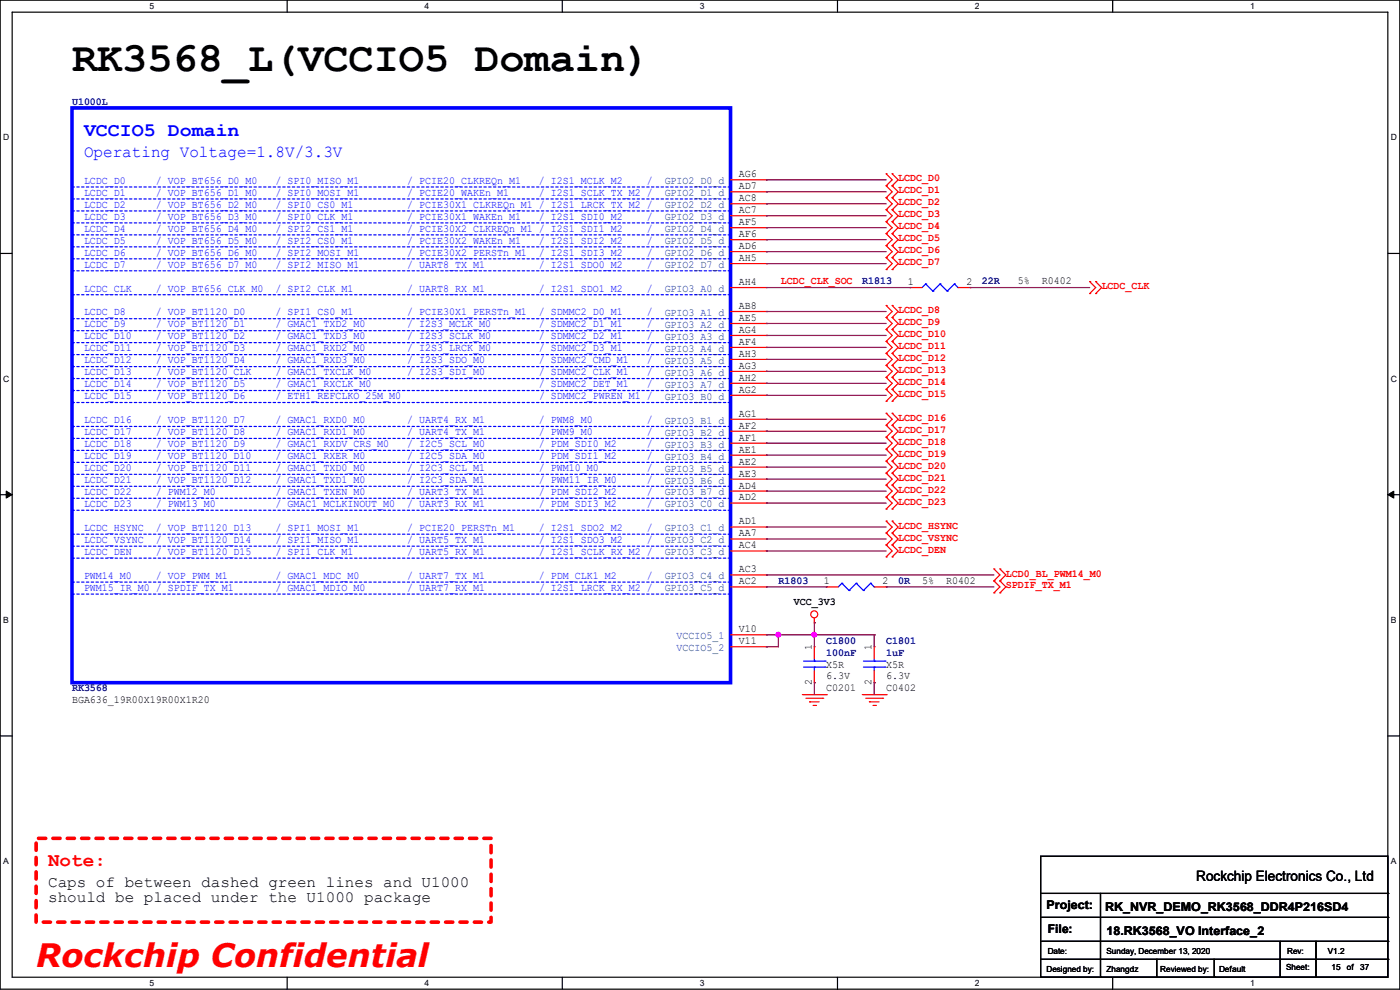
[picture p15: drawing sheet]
<svg xmlns="http://www.w3.org/2000/svg" width="297mm" height="210mm" viewBox="0 0 297 210" stroke-linecap="round" stroke-linejoin="round" font-family="sans-serif">
<defs><g id="words">
<text font-size="8.9" x="15.3" y="15.1">RK3568_L(VCCIO5 Domain)</text>
<text font-size="6.9" fill="#f00" x="7.7" y="205.1">Rockchip Confidential</text>
<text font-size="4.1" fill="#00f" x="17.8" y="28.9">VCCIO5 Domain</text>
<text font-size="4.1" fill="#f00" x="10.2" y="183.8">Note:</text>
<text font-size="3.6" fill="#00f" x="17.8" y="33.3">Operating Voltage=1.8V/3.3V</text>
<g font-size="3.3">
<text x="10.2" y="188.1">Caps of between dashed green lines and U1000</text>
<text x="10.2" y="191.4">should be placed under the U1000 package</text>
</g>
<text font-size="3" x="253.8" y="186.9">Rockchip Electronics Co., Ltd</text>
<g font-size="2.5">
<text x="222" y="192.9">Project:</text>
<text x="222.3" y="198">File:</text>
<text x="234.5" y="193.2">RK_NVR_DEMO_RK3568_DDR4P216SD4</text>
<text x="234.7" y="198.2">18.RK3568_VO Interface_2</text>
</g>
<g font-size="2.3" fill="#000080">
<text x="15.3" y="22.2">U1000L</text>
<text x="182.9" y="60.3">R1813</text>
<text x="208.3" y="60.3">22R</text>
<text x="165.1" y="123.8">R1803</text>
<text x="190.5" y="123.8">0R</text>
<text x="175.3" y="136.5">C1800</text>
<text x="188" y="136.5">C1801</text>
<text x="175.3" y="139.1">100nF</text>
<text x="188" y="139.1">1uF</text>
<text x="15.3" y="146.7">RK3568</text>
</g>
<g font-size="2.3" fill="#00f">
<text x="17.8" y="41.5">LCDC_D1</text>
<text x="17.8" y="39">LCDC_D0</text>
<text x="33.1" y="41.5">/ VOP_BT656_D1_M0</text>
<text x="33.1" y="39">/ VOP_BT656_D0_M0</text>
<text x="58.5" y="39">/ SPI0_MISO_M1</text>
<text x="58.5" y="41.5">/ SPI0_MOSI_M1</text>
<text x="86.4" y="39">/ PCIE20_CLKREQn_M1</text>
<text x="86.4" y="41.5">/ PCIE20_WAKEn_M1</text>
<text x="114.3" y="41.5">/ I2S1_SCLK_TX_M2 /</text>
<text x="114.3" y="39">/ I2S1_MCLK_M2</text>
<text x="137.2" y="39">/</text>
<text x="17.8" y="44.1">LCDC_D2</text>
<text x="17.8" y="46.6">LCDC_D3</text>
<text x="33.1" y="44.1">/ VOP_BT656_D2_M0</text>
<text x="33.1" y="46.6">/ VOP_BT656_D3_M0</text>
<text x="58.5" y="46.6">/ SPI0_CLK_M1</text>
<text x="58.5" y="44.1">/ SPI0_CS0_M1</text>
<text x="86.4" y="44.1">/ PCIE30X1_CLKREQn_M1 / I2S1_LRCK_TX_M2 /</text>
<text x="86.4" y="46.6">/ PCIE30X1_WAKEn_M1</text>
<text x="114.3" y="46.6">/ I2S1_SDI0_M2</text>
<text x="137.2" y="46.6">/</text>
<text x="17.8" y="49.1">LCDC_D4</text>
<text x="17.8" y="51.7">LCDC_D5</text>
<text x="33.1" y="49.1">/ VOP_BT656_D4_M0</text>
<text x="33.1" y="51.7">/ VOP_BT656_D5_M0</text>
<text x="58.5" y="49.1">/ SPI2_CS1_M1</text>
<text x="58.5" y="51.7">/ SPI2_CS0_M1</text>
<text x="86.4" y="49.1">/ PCIE30X2_CLKREQn_M1 / I2S1_SDI1_M2</text>
<text x="86.4" y="51.7">/ PCIE30X2_WAKEn_M1</text>
<text x="114.3" y="51.7">/ I2S1_SDI2_M2</text>
<text x="137.2" y="51.7">/</text>
<text x="137.2" y="49.1">/</text>
<text x="17.8" y="54.2">LCDC_D6</text>
<text x="17.8" y="56.8">LCDC_D7</text>
<text x="33.1" y="54.2">/ VOP_BT656_D6_M0</text>
<text x="33.1" y="56.8">/ VOP_BT656_D7_M0</text>
<text x="58.5" y="54.2">/ SPI2_MOSI_M1</text>
<text x="58.5" y="56.8">/ SPI2_MISO_M1</text>
<text x="86.4" y="54.2">/ PCIE30X2_PERSTn_M1</text>
<text x="86.4" y="56.8">/ UART8_TX_M1</text>
<text x="114.3" y="54.2">/ I2S1_SDI3_M2</text>
<text x="114.3" y="56.8">/ I2S1_SDO0_M2</text>
<text x="137.2" y="54.2">/</text>
<text x="137.2" y="56.8">/</text>
<text x="17.8" y="61.8">LCDC_CLK</text>
<text x="33.1" y="61.8">/ VOP_BT656_CLK_M0</text>
<text x="58.5" y="61.8">/ SPI2_CLK_M1</text>
<text x="86.4" y="61.8">/ UART8_RX_M1</text>
<text x="114.3" y="61.8">/ I2S1_SDO1_M2</text>
<text x="137.2" y="61.8">/</text>
<text x="17.8" y="69.5">LCDC_D9</text>
<text x="17.8" y="66.9">LCDC_D8</text>
<text x="33.1" y="66.9">/ VOP_BT1120_D0</text>
<text x="33.1" y="69.5">/ VOP_BT1120_D1</text>
<text x="58.5" y="66.9">/ SPI1_CS0_M1</text>
<text x="58.5" y="69.5">/ GMAC1_TXD2_M0</text>
<text x="86.4" y="66.9">/ PCIE30X1_PERSTn_M1</text>
<text x="86.4" y="69.5">/ I2S3_MCLK_M0</text>
<text x="114.3" y="69.5">/ SDMMC2_D1_M1</text>
<text x="114.3" y="66.9">/ SDMMC2_D0_M1</text>
<text x="137.2" y="69.5">/</text>
<text x="137.2" y="66.9">/</text>
<text x="17.8" y="72">LCDC_D10</text>
<text x="17.8" y="77.1">LCDC_D12</text>
<text x="17.8" y="74.5">LCDC_D11</text>
<text x="33.1" y="74.5">/ VOP_BT1120_D3</text>
<text x="33.1" y="72">/ VOP_BT1120_D2</text>
<text x="33.1" y="77.1">/ VOP_BT1120_D4</text>
<text x="58.5" y="72">/ GMAC1_TXD3_M0</text>
<text x="58.5" y="77.1">/ GMAC1_RXD3_M0</text>
<text x="58.5" y="74.5">/ GMAC1_RXD2_M0</text>
<text x="86.4" y="77.1">/ I2S3_SDO_M0</text>
<text x="86.4" y="74.5">/ I2S3_LRCK_M0</text>
<text x="86.4" y="72">/ I2S3_SCLK_M0</text>
<text x="114.3" y="77.1">/ SDMMC2_CMD_M1</text>
<text x="114.3" y="74.5">/ SDMMC2_D3_M1</text>
<text x="114.3" y="72">/ SDMMC2_D2_M1</text>
<text x="137.2" y="74.5">/</text>
<text x="137.2" y="72">/</text>
<text x="137.2" y="77.1">/</text>
<text x="17.8" y="79.6">LCDC_D13</text>
<text x="17.8" y="82.2">LCDC_D14</text>
<text x="33.1" y="82.2">/ VOP_BT1120_D5</text>
<text x="33.1" y="79.6">/ VOP_BT1120_CLK</text>
<text x="58.5" y="79.6">/ GMAC1_TXCLK_M0</text>
<text x="58.5" y="82.2">/ GMAC1_RXCLK_M0</text>
<text x="86.4" y="79.6">/ I2S3_SDI_M0</text>
<text x="114.3" y="79.6">/ SDMMC2_CLK_M1</text>
<text x="114.3" y="82.2">/ SDMMC2_DET_M1</text>
<text x="137.2" y="82.2">/</text>
<text x="137.2" y="79.6">/</text>
<text x="17.8" y="89.8">LCDC_D16</text>
<text x="17.8" y="84.7">LCDC_D15</text>
<text x="33.1" y="89.8">/ VOP_BT1120_D7</text>
<text x="33.1" y="84.7">/ VOP_BT1120_D6</text>
<text x="58.5" y="89.8">/ GMAC1_RXD0_M0</text>
<text x="58.5" y="84.7">/ ETH1_REFCLKO_25M_M0</text>
<text x="86.4" y="89.8">/ UART4_RX_M1</text>
<text x="114.3" y="89.8">/ PWM8_M0</text>
<text x="114.3" y="84.7">/ SDMMC2_PWREN_M1 /</text>
<text x="137.2" y="89.8">/</text>
<text x="17.8" y="92.3">LCDC_D17</text>
<text x="17.8" y="94.9">LCDC_D18</text>
<text x="33.1" y="92.3">/ VOP_BT1120_D8</text>
<text x="33.1" y="94.9">/ VOP_BT1120_D9</text>
<text x="58.5" y="92.3">/ GMAC1_RXD1_M0</text>
<text x="58.5" y="94.9">/ GMAC1_RXDV_CRS_M0</text>
<text x="86.4" y="92.3">/ UART4_TX_M1</text>
<text x="86.4" y="94.9">/ I2C5_SCL_M0</text>
<text x="114.3" y="94.9">/ PDM_SDI0_M2</text>
<text x="114.3" y="92.3">/ PWM9_M0</text>
<text x="137.2" y="92.3">/</text>
<text x="137.2" y="94.9">/</text>
<text x="17.8" y="99.9">LCDC_D20</text>
<text x="17.8" y="97.4">LCDC_D19</text>
<text x="33.1" y="97.4">/ VOP_BT1120_D10</text>
<text x="33.1" y="99.9">/ VOP_BT1120_D11</text>
<text x="58.5" y="99.9">/ GMAC1_TXD0_M0</text>
<text x="58.5" y="97.4">/ GMAC1_RXER_M0</text>
<text x="86.4" y="99.9">/ I2C3_SCL_M1</text>
<text x="86.4" y="97.4">/ I2C5_SDA_M0</text>
<text x="114.3" y="99.9">/ PWM10_M0</text>
<text x="114.3" y="97.4">/ PDM_SDI1_M2</text>
<text x="137.2" y="97.4">/</text>
<text x="137.2" y="99.9">/</text>
<text x="17.8" y="102.5">LCDC_D21</text>
<text x="17.8" y="105">LCDC_D22</text>
<text x="17.8" y="107.6">LCDC_D23</text>
<text x="33.1" y="105">/ PWM12_M0</text>
<text x="33.1" y="102.5">/ VOP_BT1120_D12</text>
<text x="33.1" y="107.6">/ PWM13_M0</text>
<text x="58.5" y="107.6">/ GMAC1_MCLKINOUT_M0</text>
<text x="58.5" y="105">/ GMAC1_TXEN_M0</text>
<text x="58.5" y="102.5">/ GMAC1_TXD1_M0</text>
<text x="86.4" y="102.5">/ I2C3_SDA_M1</text>
<text x="86.4" y="105">/ UART3_TX_M1</text>
<text x="86.4" y="107.6">/ UART3_RX_M1</text>
<text x="114.3" y="107.6">/ PDM_SDI3_M2</text>
<text x="114.3" y="105">/ PDM_SDI2_M2</text>
<text x="114.3" y="102.5">/ PWM11_IR_M0</text>
<text x="137.2" y="102.5">/</text>
<text x="137.2" y="105">/</text>
<text x="137.2" y="107.6">/</text>
<text x="17.8" y="112.6">LCDC_HSYNC</text>
<text x="33.1" y="112.6">/ VOP_BT1120_D13</text>
<text x="58.5" y="112.6">/ SPI1_MOSI_M1</text>
<text x="86.4" y="112.6">/ PCIE20_PERSTn_M1</text>
<text x="114.3" y="112.6">/ I2S1_SDO2_M2</text>
<text x="137.2" y="112.6">/</text>
<text x="17.8" y="117.7">LCDC_DEN</text>
<text x="17.8" y="115.2">LCDC_VSYNC</text>
<text x="33.1" y="115.2">/ VOP_BT1120_D14</text>
<text x="33.1" y="117.7">/ VOP_BT1120_D15</text>
<text x="58.5" y="115.2">/ SPI1_MISO_M1</text>
<text x="58.5" y="117.7">/ SPI1_CLK_M1</text>
<text x="86.4" y="117.7">/ UART5_RX_M1</text>
<text x="86.4" y="115.2">/ UART5_TX_M1</text>
<text x="114.3" y="115.2">/ I2S1_SDO3_M2</text>
<text x="114.3" y="117.7">/ I2S1_SCLK_RX_M2 /</text>
<text x="137.2" y="115.2">/</text>
<text x="17.8" y="125.3">PWM15_IR_M0 / SPDIF_TX_M1</text>
<text x="17.8" y="122.8">PWM14_M0</text>
<text x="33.1" y="122.8">/ VOP_PWM_M1</text>
<text x="58.5" y="125.3">/ GMAC1_MDIO_M0</text>
<text x="58.5" y="122.8">/ GMAC1_MDC_M0</text>
<text x="86.4" y="122.8">/ UART7_TX_M1</text>
<text x="86.4" y="125.3">/ UART7_RX_M1</text>
<text x="114.3" y="122.8">/ PDM_CLK1_M2</text>
<text x="114.4" y="125.3">/ I2S1_LRCK_RX_M2 /</text>
<text x="137.2" y="122.8">/</text>
</g>
<g font-size="2.3" fill="#004080">
<text x="141" y="39.1">GPIO2_D0_d</text>
<text x="141" y="41.6">GPIO2_D1_d</text>
<text x="141" y="44.2">GPIO2_D2_d</text>
<text x="141" y="46.7">GPIO2_D3_d</text>
<text x="141" y="49.2">GPIO2_D4_d</text>
<text x="141" y="51.8">GPIO2_D5_d</text>
<text x="141" y="54.3">GPIO2_D6_d</text>
<text x="141" y="56.9">GPIO2_D7_d</text>
<text x="141" y="61.9">GPIO3_A0_d</text>
<text x="141" y="67">GPIO3_A1_d</text>
<text x="141" y="69.6">GPIO3_A2_d</text>
<text x="141" y="72.1">GPIO3_A3_d</text>
<text x="141" y="74.6">GPIO3_A4_d</text>
<text x="141" y="77.2">GPIO3_A5_d</text>
<text x="141" y="79.7">GPIO3_A6_d</text>
<text x="141" y="82.3">GPIO3_A7_d</text>
<text x="141" y="84.8">GPIO3_B0_d</text>
<text x="141" y="89.9">GPIO3_B1_d</text>
<text x="141" y="92.4">GPIO3_B2_d</text>
<text x="141" y="95">GPIO3_B3_d</text>
<text x="141" y="97.5">GPIO3_B4_d</text>
<text x="141" y="100">GPIO3_B5_d</text>
<text x="141" y="102.6">GPIO3_B6_d</text>
<text x="141" y="105.1">GPIO3_B7_d</text>
<text x="141" y="107.7">GPIO3_C0_d</text>
<text x="141" y="112.7">GPIO3_C1_d</text>
<text x="141" y="115.3">GPIO3_C2_d</text>
<text x="141" y="117.8">GPIO3_C3_d</text>
<text x="141" y="122.9">GPIO3_C4_d</text>
<text x="141" y="125.4">GPIO3_C5_d</text>
<text x="143.6" y="135.6">VCCIO5_1</text>
<text x="143.6" y="138.1">VCCIO5_2</text>
</g>
<g font-size="2.3">
<text x="156.8" y="37.6">AG6</text>
<text x="156.8" y="40.1">AD7</text>
<text x="156.8" y="42.7">AC8</text>
<text x="156.8" y="45.2">AC7</text>
<text x="156.8" y="47.8">AF5</text>
<text x="156.8" y="50.3">AF6</text>
<text x="156.8" y="52.8">AD6</text>
<text x="156.8" y="55.4">AH5</text>
<text x="156.8" y="60.5">AH4</text>
<text x="156.8" y="65.5">AB8</text>
<text x="192.6" y="60.5">1</text>
<text x="205" y="60.5">2</text>
<text x="215.9" y="60.3">5%</text>
<text x="221" y="60.3">R0402</text>
<text x="156.8" y="68.1">AE5</text>
<text x="156.8" y="70.6">AG4</text>
<text x="156.8" y="73.2">AF4</text>
<text x="156.8" y="75.7">AH3</text>
<text x="156.8" y="78.2">AG3</text>
<text x="156.8" y="80.8">AH2</text>
<text x="156.8" y="83.3">AG2</text>
<text x="156.8" y="88.4">AG1</text>
<text x="156.8" y="90.9">AF2</text>
<text x="156.8" y="93.5">AF1</text>
<text x="156.8" y="96">AE1</text>
<text x="156.8" y="98.6">AE2</text>
<text x="156.8" y="101.1">AE3</text>
<text x="156.8" y="103.6">AD4</text>
<text x="156.8" y="106.2">AD2</text>
<text x="156.8" y="111.3">AD1</text>
<text x="156.8" y="113.8">AA7</text>
<text x="156.8" y="116.3">AC4</text>
<text x="156.8" y="121.4">AC3</text>
<text x="156.8" y="124">AC2</text>
<text x="174.8" y="124">1</text>
<text x="187.2" y="124">2</text>
<text x="195.6" y="123.8">5%</text>
<text x="200.7" y="123.8">R0402</text>
<text x="168.4" y="128.4">VCC_3V3</text>
<text x="156.8" y="134.1">V10</text>
<text x="156.8" y="136.7">V11</text>
<text x="172.2" y="138" transform="rotate(-90 172.2 138)">1</text>
<text x="184.9" y="138" transform="rotate(-90 184.9 138)">1</text>
<text x="175.3" y="141.6">X5R</text>
<text x="188" y="141.6">X5R</text>
<text x="15.3" y="149.2">BGA636_19R00X19R00X1R20</text>
<text x="172.2" y="145.3" transform="rotate(-90 172.2 145.3)">2</text>
<text x="175.3" y="146.7">C0201</text>
<text x="175.3" y="144.1">6.3V</text>
<text x="184.9" y="145.3" transform="rotate(-90 184.9 145.3)">2</text>
<text x="188" y="146.7">C0402</text>
<text x="188" y="144.1">6.3V</text>
</g>
<g font-size="2.3" fill="#f00">
<text x="190.5" y="38.5">LCDC_D0</text>
<text x="190.5" y="41">LCDC_D1</text>
<text x="190.5" y="43.6">LCDC_D2</text>
<text x="190.5" y="46.1">LCDC_D3</text>
<text x="190.5" y="51.2">LCDC_D5</text>
<text x="190.5" y="48.6">LCDC_D4</text>
<text x="190.5" y="53.7">LCDC_D6</text>
<text x="190.5" y="56.3">LCDC_D7</text>
<text x="165.7" y="60.3">LCDC_CLK_SOC</text>
<text x="233.7" y="61.3">LCDC_CLK</text>
<text x="190.5" y="66.4">LCDC_D8</text>
<text x="190.5" y="69">LCDC_D9</text>
<text x="190.5" y="71.5">LCDC_D10</text>
<text x="190.5" y="74">LCDC_D11</text>
<text x="190.5" y="76.6">LCDC_D12</text>
<text x="190.5" y="79.1">LCDC_D13</text>
<text x="190.5" y="81.7">LCDC_D14</text>
<text x="190.5" y="84.2">LCDC_D15</text>
<text x="190.5" y="89.3">LCDC_D16</text>
<text x="190.5" y="91.8">LCDC_D17</text>
<text x="190.5" y="94.4">LCDC_D18</text>
<text x="190.5" y="96.9">LCDC_D19</text>
<text x="190.5" y="99.4">LCDC_D20</text>
<text x="190.5" y="102">LCDC_D21</text>
<text x="190.5" y="104.5">LCDC_D22</text>
<text x="190.5" y="107.1">LCDC_D23</text>
<text x="190.5" y="112.1">LCDC_HSYNC</text>
<text x="190.5" y="114.7">LCDC_VSYNC</text>
<text x="190.5" y="117.2">LCDC_DEN</text>
<text x="213.4" y="124.8">SPDIF_TX_M1</text>
<text x="213.4" y="122.3">LCD0_BL_PWM14_M0</text>
</g>
<g font-size="1.8">
<text x="31.7" y="1.9">5</text>
<text x="90.1" y="1.9">4</text>
<text x="148.5" y="1.9">3</text>
<text x="206.8" y="1.9">2</text>
<text x="265.2" y="1.9">1</text>
<text x=".7" y="29.8">D</text>
<text x="295.1" y="29.8">D</text>
<text x=".7" y="80.9">C</text>
<text x="295.1" y="80.9">C</text>
<text x=".7" y="132.1">B</text>
<text x="295.1" y="132.1">B</text>
<text x=".7" y="183.3">A</text>
<text x="295.1" y="183.3">A</text>
<text x="222.3" y="202.3">Date:</text>
<text x="234.7" y="202.3">Sunday, December 13, 2020</text>
<text x="273.1" y="202.3">Rev:</text>
<text x="281.7" y="202.3">V1.2</text>
<text x="31.7" y="209.2">5</text>
<text x="90.1" y="209.2">4</text>
<text x="148.5" y="209.2">3</text>
<text x="206.8" y="209.2">2</text>
<text x="222" y="206.1">Designed by:</text>
<text x="234.7" y="206.1">Zhangdz</text>
<text x="246.2" y="206.1">Reviewed by:</text>
<text x="258.6" y="206.1">Default</text>
<text x="265.2" y="209.2">1</text>
<text x="272.8" y="205.9">Sheet:</text>
<text x="282.5" y="205.9">15</text>
<text x="285.7" y="205.9">of</text>
<text x="288.6" y="205.9">37</text>
</g>
</g></defs>
<path d="M0 0h297v209.8h-297zM2.6 2.6h291.8v204.7h-291.8z" fill="none" stroke="#000" stroke-width=".25"/>
<g fill="#fff">
<path d="M31.7 .3h1v2h-1z"/>
<path d="M31.7 207.6h1v1.9h-1z"/>
</g>
<path d="M60.9 0v2.6M60.9 207.3v2.5" fill="none" stroke="#000" stroke-width=".25"/>
<g fill="#fff">
<path d="M90.1 .3h1v2h-1z"/>
<path d="M90.1 207.6h1v1.9h-1z"/>
</g>
<path d="M119.3 0v2.6M119.3 207.3v2.5" fill="none" stroke="#000" stroke-width=".25"/>
<g fill="#fff">
<path d="M148.5 .3h.9v2h-.9z"/>
<path d="M148.5 207.6h.9v1.9h-.9z"/>
</g>
<path d="M177.7 0v2.6M177.7 207.3v2.5" fill="none" stroke="#000" stroke-width=".25"/>
<g fill="#fff">
<path d="M206.8 .3h1v2h-1z"/>
<path d="M206.8 207.6h1v1.9h-1z"/>
</g>
<path d="M236.1 0v2.6M236.1 207.3v2.5" fill="none" stroke="#000" stroke-width=".25"/>
<g fill="#fff">
<path d="M265.2 .3h1v2h-1z"/>
<path d="M265.2 207.6h1v1.9h-1z"/>
<path d="M.7 28.2h1.2v1.9h-1.2z"/>
<path d="M295.1 28.2h1.2v1.9h-1.2z"/>
<path d="M.7 79.3h1.2v2h-1.2z"/>
<path d="M295.1 79.3h1.2v2h-1.2z"/>
</g>
<path d="M0 53.8h2.6M294.4 53.8h2.6" fill="none" stroke="#000" stroke-width=".25"/>
<g fill="#fff">
<path d="M.7 130.5h1.2v2h-1.2z"/>
<path d="M295.1 130.5h1.1v2h-1.1z"/>
</g>
<path d="M0 104.9h2.6M294.4 104.9h2.6" fill="none" stroke="#000" stroke-width=".25"/>
<path d="M1.3 104.2l1.3 .7-1.3 .8zM294.4 104.9l1.3-.7v1.5z" fill="#000" stroke="#000" stroke-width=".21"/>
<g fill="#fff">
<path d="M.7 181.7h1.2v2h-1.2z"/>
<path d="M295.1 181.7h1.1v2h-1.1z"/>
</g>
<g fill="none" stroke="#000" stroke-width=".25">
<path d="M0 156.1h2.6M294.4 156.1h2.6M220.8 181.7h73.6v25.6h-73.6zM220.8 189.5h73.6M220.8 194.6h73.6M220.8 199.7h73.6M233.5 189.5v17.8M271.6 199.7v7.6M279.2 199.7v7.6M294.4 189.5h.1M294.4 194.6h.1M294.4 199.7h.1"/>
<path d="M220.8 203.5h73.6M233.5 207.3h.1M245.4 207.3h.1M245.4 203.5v3.8M257.6 207.3h.1M257.6 203.5v3.8M271.6 207.3h.1M279.2 207.3h.1M294.4 203.5h.1"/>
</g>
<path d="M7.7 177.8h96.5v17.8h-96.5z" fill="none" stroke="#f00" stroke-width=".76" stroke-dasharray="1.5 1.5"/>
<g fill="none" stroke="#f00" stroke-width=".25">
<path d="M155 38.1h7.6M162.6 38.1h.1M188 39.4h.1M188 36.9h.1M188 36.9l1.3 1.2-1.3 1.3M188 39.4l1.3 1.3-1.3 1.3M189.3 39.4h.1M189.3 36.9h.1M189.3 36.9l1.2 1.2-1.2 1.3M189.3 39.4l1.2 1.3-1.2 1.3M155 40.7h7.6M155 43.2h7.6"/>
<path d="M155 45.8h7.6M155 48.3h7.6M155 50.8h7.6M155 53.4h7.6M155 55.9h7.6M162.6 40.7h.1M162.6 43.2h.1M162.6 45.8h.1M162.6 48.3h.1M162.6 50.8h.1M162.6 53.4h.1M162.6 55.9h.1"/>
<path d="M188 42h.1M188 44.5h.1M188 52.1h.1M188 49.6h.1M188 57.2h.1M188 54.7h.1M188 47h.1M188 42l1.3 1.2-1.3 1.3M188 49.6l1.3 1.2-1.3 1.3M188 54.7l1.3 1.2-1.3 1.3M188 44.5l1.3 1.3-1.3 1.2M188 47l1.3 1.3-1.3 1.3"/>
<path d="M188 52.1l1.3 1.3-1.3 1.3M189.3 42h.1M189.3 44.5h.1M189.3 52.1h.1M189.3 49.6h.1M189.3 57.2h.1M189.3 54.7h.1M189.3 47h.1M189.3 42l1.2 1.2-1.2 1.3M189.3 49.6l1.2 1.2-1.2 1.3M189.3 54.7l1.2 1.2-1.2 1.3M189.3 44.5l1.2 1.3-1.2 1.2"/>
<path d="M189.3 47l1.2 1.3-1.2 1.3M189.3 52.1l1.2 1.3-1.2 1.3M231.2 59.7h.1M231.2 59.7l1.3 1.3-1.3 1.3M232.5 59.7h.1M232.5 59.7l1.2 1.3-1.2 1.3M155 61h7.6M155 66.1h7.6M155 68.6h7.6M155 71.2h7.6M155 73.7h7.6M155 76.2h7.6"/>
<path d="M155 78.8h7.6M162.6 61h.1M162.6 66.1h.1M162.6 68.6h.1M162.6 71.2h.1M162.6 73.7h.1M162.6 76.2h.1M162.6 78.8h.1M188 67.4h.1M188 64.8h.1M188 69.9h.1M188 72.4h.1"/>
<path d="M188 77.5h.1M188 75h.1M188 64.8l1.3 1.3-1.3 1.3M188 67.4l1.3 1.2-1.3 1.3M188 69.9l1.3 1.3-1.3 1.2M188 77.5l1.3 1.3-1.3 1.3M188 72.4l1.3 1.3-1.3 1.3M188 75l1.3 1.2-1.3 1.3M189.3 67.4h.1M189.3 64.8h.1M189.3 69.9h.1M189.3 72.4h.1"/>
<path d="M189.3 77.5h.1M189.3 75h.1M189.3 64.8l1.2 1.3-1.2 1.3M189.3 67.4l1.2 1.2-1.2 1.3M189.3 69.9l1.2 1.3-1.2 1.2M189.3 77.5l1.2 1.3-1.2 1.3M189.3 72.4l1.2 1.3-1.2 1.3M189.3 75l1.2 1.2-1.2 1.3M193.1 61h.1M193.1 61h2.5M203.2 61h2.6M205.8 61h.1"/>
<path d="M231.2 62.3h.1M232.5 62.3h.1M155 81.3h7.6M155 83.9h7.6M155 88.9h7.6M155 91.5h7.6M155 94h7.6M155 96.6h7.6M155 99.1h7.6M162.6 81.3h.1M162.6 83.9h.1M162.6 88.9h.1"/>
<path d="M162.6 91.5h.1M162.6 94h.1M162.6 96.6h.1M162.6 99.1h.1M188 80.1h.1M188 85.1h.1M188 82.6h.1M188 97.8h.1M188 95.3h.1M188 90.2h.1M188 87.7h.1M188 92.8h.1"/>
<path d="M188 82.6l1.3 1.3-1.3 1.2M188 95.3l1.3 1.3-1.3 1.2M188 97.8l1.3 1.3-1.3 1.3M188 80.1l1.3 1.2-1.3 1.3M188 87.7l1.3 1.2-1.3 1.3M188 90.2l1.3 1.3-1.3 1.3M188 92.8l1.3 1.2-1.3 1.3M189.3 80.1h.1M189.3 85.1h.1M189.3 82.6h.1M189.3 97.8h.1M189.3 95.3h.1"/>
<path d="M189.3 90.2h.1M189.3 87.7h.1M189.3 92.8h.1M189.3 82.6l1.2 1.3-1.2 1.2M189.3 95.3l1.2 1.3-1.2 1.2M189.3 97.8l1.2 1.3-1.2 1.3M189.3 80.1l1.2 1.2-1.2 1.3M189.3 87.7l1.2 1.2-1.2 1.3M189.3 90.2l1.2 1.3-1.2 1.3M189.3 92.8l1.2 1.2-1.2 1.3M155 101.6h7.6M155 104.2h7.6"/>
<path d="M155 106.7h7.6M155 111.8h7.6M155 114.3h7.6M155 116.9h7.6M162.6 101.6h.1M162.6 104.2h.1M162.6 106.7h.1M162.6 111.8h.1M162.6 114.3h.1M162.6 116.9h.1M188 100.4h.1M188 102.9h.1"/>
<path d="M188 105.5h.1M188 108h.1M188 113.1h.1M188 110.5h.1M188 115.6h.1M188 118.2h.1M188 100.4l1.3 1.2-1.3 1.3M188 102.9l1.3 1.3-1.3 1.3M188 105.5l1.3 1.2-1.3 1.3M188 110.5l1.3 1.3-1.3 1.3M188 113.1l1.3 1.2-1.3 1.3M188 115.6l1.3 1.3-1.3 1.3"/>
<path d="M189.3 100.4h.1M189.3 102.9h.1M189.3 105.5h.1M189.3 108h.1M189.3 113.1h.1M189.3 110.5h.1M189.3 115.6h.1M189.3 118.2h.1M189.3 100.4l1.2 1.2-1.2 1.3M189.3 102.9l1.2 1.3-1.2 1.3M189.3 105.5l1.2 1.2-1.2 1.3M189.3 110.5l1.2 1.3-1.2 1.3"/>
<path d="M189.3 113.1l1.2 1.2-1.2 1.3M189.3 115.6l1.2 1.3-1.2 1.3M155 122h7.6M155 124.5h7.6M155 134.7h7.6M155 137.2h7.6M162.6 122h.1M162.6 124.5h.1M162.6 134.7h.1M162.6 137.2h.1M172.8 132.1h.1M172.8 137.2h.1"/>
<path d="M172.8 131.1v1M172.8 137.2v2.5M175.3 124.5h.1M175.3 124.5h2.5M185.5 137.2h.1M185.5 124.5h2.5M185.5 137.2v2.5M188 124.5h.1M210.9 125.8h.1M210.9 123.2h.1M210.9 120.7h.1M210.9 123.2l1.2 1.3-1.2 1.3"/>
<path d="M210.9 120.7l1.2 1.3-1.2 1.2M212.1 125.8h.1M212.1 123.2h.1M212.1 120.7h.1M212.1 123.2l1.3 1.3-1.3 1.3M212.1 120.7l1.3 1.3-1.3 1.2M170.2 147.4h5.1M171 148.1h3.5M171.7 148.9h.1M171.7 148.9h2.1M172.5 149.6h.5M172.8 144.8h.1"/>
<path d="M172.8 142.3v2.5M173 149.6h.1M174.5 148.1h.1M175.3 147.4h.1M182.9 147.4h5.1M183.7 148.1h3.5M184.4 148.9h.1M184.4 148.9h2.1M185.2 149.6h.5M185.5 144.8h.1M185.5 142.3v2.5M185.7 149.6h.1"/>
<path d="M187.2 148.1h.1M188 147.4h.1"/>
<circle cx="172.7" cy="130.3" r=".74"/>
</g>
<g fill="none" stroke="#00f" stroke-width=".25" stroke-dasharray=".5 .5">
<path d="M15.3 39.7h139.7M155 39.7h.1M15.3 57.4h139.7M15.3 47.3h139.7M15.3 44.7h139.7M15.3 42.2h139.7M15.3 49.8h139.7M15.3 52.4h139.7M15.3 54.9h139.7M155 57.4h.1M155 47.3h.1M155 44.7h.1"/>
<path d="M155 42.2h.1M155 49.8h.1M155 52.4h.1M155 54.9h.1M15.3 62.5h139.7M15.3 67.6h139.7M15.3 72.7h139.7M15.3 70.1h139.7M15.3 75.2h139.7M15.3 77.8h139.7M155 62.5h.1M155 67.6h.1"/>
<path d="M155 72.7h.1M155 70.1h.1M155 75.2h.1M155 77.8h.1M15.3 90.5h139.7M15.3 93h139.7M15.3 95.5h139.7M15.3 98.1h139.7M15.3 80.3h139.7M15.3 82.8h139.7M15.3 85.4h139.7M155 90.5h.1"/>
<path d="M155 93h.1M155 95.5h.1M155 98.1h.1M155 80.3h.1M155 82.8h.1M155 85.4h.1M15.3 113.3h139.7M15.3 100.6h139.7M15.3 115.9h139.7M15.3 118.4h139.7M15.3 103.2h139.7M15.3 105.7h139.7"/>
<path d="M15.3 108.2h139.7M155 113.3h.1M155 100.6h.1M155 115.9h.1M155 118.4h.1M155 103.2h.1M155 105.7h.1M155 108.2h.1M15.3 123.5h139.7M15.3 126h139.7M155 123.5h.1M155 126h.1"/>
</g>
<path d="M15.3 22.9h139.7v121.9h-139.7z" fill="none" stroke="#00f" stroke-width=".76"/>
<g fill="none" stroke="#00f" stroke-width=".25">
<path d="M196.4 60.2h.1M196.4 60.2l-.8 .8M196.4 60.2l1.5 1.6M197.9 61.8h.1M199.4 60.2h.1M199.4 60.2l-1.5 1.6M199.4 60.2l1.6 1.6M201 61.8h.1M202.5 60.2h.1M202.5 60.2l-1.5 1.6M202.5 60.2l.7 .8M203.2 61h.1"/>
<path d="M172.8 139.7v.6M178.6 123.7h.1M178.6 123.7l-.8 .8M178.6 123.7l1.5 1.6M180.1 125.3h.1M181.7 123.7h.1M181.7 123.7l-1.6 1.6M181.7 123.7l1.5 1.6M183.2 125.3h.1M184.7 123.7h.1M184.7 123.7l-1.5 1.6M184.7 123.7l.8 .8"/>
<path d="M185.5 124.5h.1M185.5 139.7v.6M170.5 141.5h4.5M170.5 140.3h4.5M172.8 140.3h.1M172.8 141.5h.1M172.8 141.5v.8M175 141.5h.1M175 140.3h.1M183.2 141.5h4.5M183.2 140.3h4.5M185.5 140.3h.1"/>
<path d="M185.5 141.5h.1M185.5 141.5v.8M187.7 141.5h.1M187.7 140.3h.1"/>
</g>
<g fill="none" stroke="#800040" stroke-width=".25">
<path d="M162.6 38.1h.1M162.6 38.1h25.4M162.6 40.7h.1M162.6 43.2h.1M162.6 45.8h.1M162.6 48.3h.1M162.6 50.8h.1M162.6 53.4h.1M162.6 55.9h.1M162.6 40.7h25.4M162.6 43.2h25.4M162.6 45.8h25.4"/>
<path d="M162.6 48.3h25.4M162.6 50.8h25.4M162.6 53.4h25.4M162.6 55.9h25.4M162.6 66.1h.1M162.6 68.6h.1M162.6 71.2h.1M162.6 73.7h.1M162.6 76.2h.1M162.6 78.8h.1M162.6 61h30.5M162.6 66.1h25.4"/>
<path d="M162.6 68.6h25.4M162.6 71.2h25.4M162.6 73.7h25.4M162.6 76.2h25.4M162.6 78.8h25.4M193.1 61h.1M205.8 61h.1M205.8 61h25.4M162.6 81.3h.1M162.6 83.9h.1M162.6 88.9h.1M162.6 91.5h.1"/>
<path d="M162.6 94h.1M162.6 96.6h.1M162.6 99.1h.1M162.6 81.3h25.4M162.6 83.9h25.4M162.6 88.9h25.4M162.6 91.5h25.4M162.6 94h25.4M162.6 96.6h25.4M162.6 99.1h25.4M162.6 101.6h.1M162.6 111.8h.1"/>
<path d="M162.6 114.3h.1M162.6 116.9h.1M162.6 104.2h.1M162.6 106.7h.1M162.6 101.6h25.4M162.6 111.8h25.4M162.6 114.3h25.4M162.6 116.9h25.4M162.6 104.2h25.4M162.6 106.7h25.4M162.6 134.7h.1M162.6 137.2h.1"/>
<path d="M162.6 122h.1M162.6 134.7h22.9M162.6 124.5h12.7M162.6 122h48.3M165.1 134.7h.1M165.1 134.7v2.5h-2.5M172.8 132.1h.1M172.8 134.7h.1M172.8 132.1v5.1M175.3 124.5h.1M185.5 134.7h.1M185.5 134.7v2.5"/>
<path d="M188 124.5h.1M188 124.5h22.9M172.8 144.8h.1M172.8 144.8v2.6M185.5 144.8h.1M185.5 144.8v2.6"/>
</g>
<g fill="#f0f" stroke="#f0f" stroke-width=".25">
<circle cx="172.7" cy="134.6" r=".49"/>
<circle cx="165.1" cy="134.6" r=".49"/>
</g>
<use href="#words"/>
</svg>
